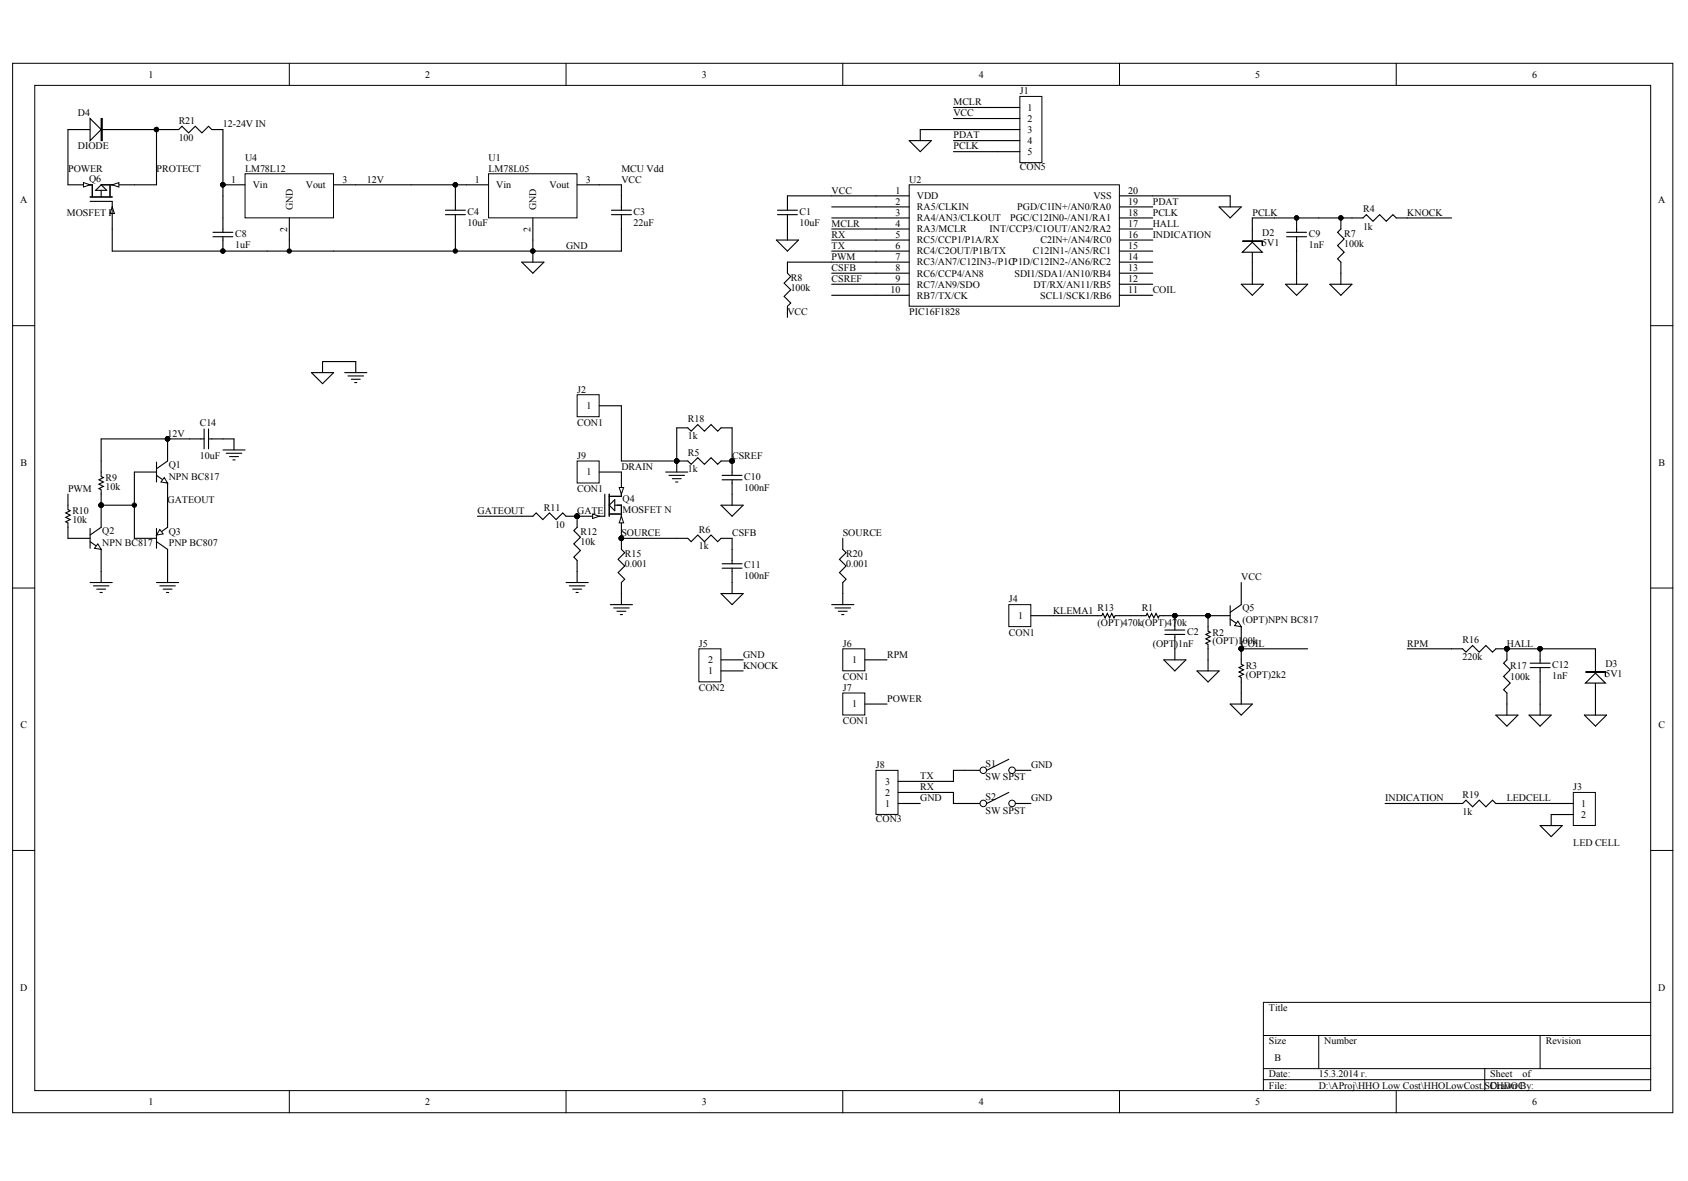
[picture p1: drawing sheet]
<svg xmlns="http://www.w3.org/2000/svg" width="289mm" height="202mm" viewBox="0 0 289 202" stroke-linecap="round" stroke-linejoin="round" font-family="sans-serif">
<defs><g id="words">
<g font-size="1.7">
<text x="25.4" y="13.3">1</text>
<text x="72.8" y="13.3">2</text>
<text x="120.1" y="13.3">3</text>
<text x="167.5" y="13.3">4</text>
<text x="174.6" y="16.1">J1</text>
<text x="214.9" y="13.3">5</text>
<text x="262.2" y="13.3">6</text>
<text x="13.3" y="19.9">D4</text>
<text x="30.6" y="21.3">R21</text>
<text x="38.2" y="21.8">12-24V IN</text>
<text x="163.2" y="19.9">VCC</text>
<text x="163.2" y="18">MCLR</text>
<text x="163.2" y="23.7">PDAT</text>
<text x="175.9" y="19">1</text>
<text x="175.9" y="20.9">2</text>
<text x="175.9" y="22.8">3</text>
<text x="11.6" y="29.4">POWER</text>
<text x="13.3" y="25.6">DIODE</text>
<text x="26.8" y="29.4">PROTECT</text>
<text x="30.6" y="24.1">100</text>
<text x="42" y="27.5">U4</text>
<text x="42" y="29.4">LM78L12</text>
<text x="83.6" y="27.5">U1</text>
<text x="83.6" y="29.4">LM78L05</text>
<text x="106.4" y="29.4">MCU Vdd</text>
<text x="163.2" y="25.6">PCLK</text>
<text x="174.6" y="29.2">CON5</text>
<text x="175.9" y="24.7">4</text>
<text x="175.9" y="26.5">5</text>
<text x="3.4" y="34.8">A</text>
<text x="15.2" y="31.1">Q6</text>
<text x="39.6" y="31.3">1</text>
<text x="43.3" y="32.2">Vin</text>
<text x="50.1" y="36" transform="rotate(-90 50.1 36)">GND</text>
<text x="52.3" y="32.2">Vout</text>
<text x="58.6" y="31.3">3</text>
<text x="62.8" y="31.3">12V</text>
<text x="81.3" y="31.3">1</text>
<text x="84.9" y="32.2">Vin</text>
<text x="91.8" y="36" transform="rotate(-90 91.8 36)">GND</text>
<text x="94" y="32.2">Vout</text>
<text x="100.3" y="31.3">3</text>
<text x="106.4" y="31.3">VCC</text>
<text x="142.3" y="33.2">VCC</text>
<text x="153.3" y="33.2">1</text>
<text x="153.3" y="35">2</text>
<text x="155.6" y="31.3">U2</text>
<text x="157" y="34.1">VDD</text>
<text x="157" y="36">RA5/CLKIN</text>
<text x="174.1" y="36">PGD/C1IN+/AN0/RA0</text>
<text x="187.2" y="34.1">VSS</text>
<text x="193.1" y="35">19</text>
<text x="193.1" y="33.2">20</text>
<text x="197.3" y="35">PDAT</text>
<text x="283.8" y="34.8">A</text>
<text x="11.5" y="36.9">MOSFET P</text>
<text x="40.2" y="40.5">C8</text>
<text x="49.2" y="39.7" transform="rotate(-90 49.2 39.7)">2</text>
<text x="80" y="36.7">C4</text>
<text x="80" y="38.6">10uF</text>
<text x="90.8" y="39.7" transform="rotate(-90 90.8 39.7)">2</text>
<text x="108.4" y="36.7">C3</text>
<text x="108.4" y="38.6">22uF</text>
<text x="136.9" y="36.7">C1</text>
<text x="136.9" y="38.6">10uF</text>
<text x="142.3" y="40.7">RX</text>
<text x="142.3" y="38.8">MCLR</text>
<text x="153.3" y="36.9">3</text>
<text x="153.3" y="38.8">4</text>
<text x="153.3" y="40.7">5</text>
<text x="157" y="37.9">RA4/AN3/CLKOUT</text>
<text x="157" y="39.8">RA3/MCLR</text>
<text x="157" y="41.7">RC5/CCP1/P1A/RX</text>
<text x="169.4" y="39.8">INT/CCP3/C1OUT/AN2/RA2</text>
<text x="172.9" y="37.9">PGC/C12IN0-/AN1/RA1</text>
<text x="178.1" y="41.7">C2IN+/AN4/RC0</text>
<text x="193.1" y="38.8">17</text>
<text x="193.1" y="36.9">18</text>
<text x="193.1" y="40.7">16</text>
<text x="197.3" y="40.7">INDICATION</text>
<text x="197.3" y="38.8">HALL</text>
<text x="197.3" y="36.9">PCLK</text>
<text x="214.4" y="36.9">PCLK</text>
<text x="216.1" y="40.3">D2</text>
<text x="224" y="40.5">C9</text>
<text x="230.1" y="40.5">R7</text>
<text x="233.3" y="36.4">R4</text>
<text x="233.3" y="39.4">1k</text>
<text x="240.9" y="36.9">KNOCK</text>
<text x="40.2" y="42.4">1uF</text>
<text x="96.9" y="42.6">GND</text>
<text x="142.3" y="44.5">PWM</text>
<text x="142.3" y="42.6">TX</text>
<text x="142.3" y="46.4">CSFB</text>
<text x="153.3" y="42.6">6</text>
<text x="153.3" y="44.5">7</text>
<text x="153.3" y="46.4">8</text>
<text x="157" y="43.6">RC4/C2OUT/P1B/TX</text>
<text x="157" y="45.4">RC3/AN7/C12IN3-/P1CP1D/C12IN2-/AN6/RC2</text>
<text x="157" y="47.3">RC6/CCP4/AN8</text>
<text x="173.7" y="47.3">SDI1/SDA1/AN10/RB4</text>
<text x="176.8" y="43.6">C12IN1-/AN5/RC1</text>
<text x="193.1" y="44.5">14</text>
<text x="193.1" y="42.6">15</text>
<text x="193.1" y="46.4">13</text>
<text x="216.1" y="42">5V1</text>
<text x="224" y="42.4">1nF</text>
<text x="230.1" y="42.2">100k</text>
<text x="134.8" y="54">VCC</text>
<text x="135.3" y="48.1">R8</text>
<text x="135.3" y="49.8">100k</text>
<text x="142.3" y="48.3">CSREF</text>
<text x="152.4" y="50.2">10</text>
<text x="153.3" y="48.3">9</text>
<text x="155.6" y="54">PIC16F1828</text>
<text x="157" y="49.2">RC7/AN9/SDO</text>
<text x="157" y="51.1">RB7/TX/CK</text>
<text x="176.9" y="49.2">DT/RX/AN11/RB5</text>
<text x="178" y="51.1">SCL1/SCK1/RB6</text>
<text x="193.1" y="50.2">11</text>
<text x="193.1" y="48.3">12</text>
<text x="197.3" y="50.2">COIL</text>
<text x="98.8" y="67.2">J2</text>
<text x="100.4" y="70">1</text>
<text x="28.7" y="74.8">12V</text>
<text x="34.2" y="72.9">C14</text>
<text x="98.8" y="72.9">CON1</text>
<text x="117.7" y="78">R5</text>
<text x="117.7" y="72.3">R18</text>
<text x="117.7" y="75.1">1k</text>
<text x="3.5" y="79.7">B</text>
<text x="18.1" y="82.3">R9</text>
<text x="18.1" y="83.8">10k</text>
<text x="28.9" y="80">Q1</text>
<text x="28.9" y="82.1">NPN BC817</text>
<text x="34.2" y="78.5">10uF</text>
<text x="98.8" y="78.5">J9</text>
<text x="100.4" y="81.4">1</text>
<text x="106.4" y="80.4">DRAIN</text>
<text x="117.7" y="80.8">1k</text>
<text x="125.3" y="78.5">CSREF</text>
<text x="127.4" y="82.1">C10</text>
<text x="283.9" y="79.7">B</text>
<text x="11.6" y="84.2">PWM</text>
<text x="12.4" y="88">R10</text>
<text x="12.4" y="89.5">10k</text>
<text x="28.7" y="86.1">GATEOUT</text>
<text x="81.7" y="88">GATEOUT</text>
<text x="93.1" y="87.4">R11</text>
<text x="98.8" y="88">GATE</text>
<text x="98.8" y="84.2">CON1</text>
<text x="106.6" y="85.9">Q4</text>
<text x="106.6" y="87.8">MOSFET N</text>
<text x="127.4" y="84">100nF</text>
<text x="17.5" y="91.4">Q2</text>
<text x="17.5" y="93.5">NPN BC817</text>
<text x="28.9" y="91.6">Q3</text>
<text x="28.9" y="93.5">PNP BC807</text>
<text x="95" y="90.4">10</text>
<text x="99.4" y="91.6">R12</text>
<text x="99.4" y="93.3">10k</text>
<text x="106.4" y="91.8">SOURCE</text>
<text x="106.9" y="95.4">R15</text>
<text x="119.6" y="91.2">R6</text>
<text x="119.6" y="94">1k</text>
<text x="125.3" y="91.8">CSFB</text>
<text x="144.3" y="91.8">SOURCE</text>
<text x="144.8" y="95.4">R20</text>
<text x="106.9" y="97.1">0.001</text>
<text x="127.4" y="97.3">C11</text>
<text x="127.4" y="99.1">100nF</text>
<text x="144.8" y="97.1">0.001</text>
<text x="212.5" y="99.3">VCC</text>
<text x="172.7" y="103.1">J4</text>
<text x="174.3" y="105.9">1</text>
<text x="180.3" y="105">KLEMA1 R13</text>
<text x="187.8" y="107.1">(OPT)470k(OPT)470k</text>
<text x="195.4" y="104.6">R1</text>
<text x="212.6" y="104.6">Q5</text>
<text x="212.6" y="106.7">(OPT)NPN BC817</text>
<text x="119.6" y="110.7">J5</text>
<text x="121.2" y="113.5">2</text>
<text x="127.2" y="112.6">GND</text>
<text x="144.3" y="110.7">J6</text>
<text x="145.9" y="113.5">1</text>
<text x="151.8" y="112.6">RPM</text>
<text x="172.7" y="108.8">CON1</text>
<text x="197.3" y="110.7">(OPT)1nF</text>
<text x="203.2" y="108.6">C2</text>
<text x="207.5" y="108.8">R2</text>
<text x="207.5" y="110.3">(OPT)100k</text>
<text x="212.5" y="110.7">COIL</text>
<text x="240.9" y="110.7">RPM</text>
<text x="250.3" y="110.1">R16</text>
<text x="250.3" y="112.9">220k</text>
<text x="257.9" y="110.7">HALL</text>
<text x="119.6" y="118.3">CON2</text>
<text x="121.2" y="115.4">1</text>
<text x="127.2" y="114.5">KNOCK</text>
<text x="144.3" y="118.3">J7</text>
<text x="144.3" y="116.3">CON1</text>
<text x="213.2" y="114.5">R3</text>
<text x="213.2" y="116">(OPT)2k2</text>
<text x="258.5" y="114.5">R17</text>
<text x="258.5" y="116.3">100k</text>
<text x="265.7" y="114.3">C12</text>
<text x="265.7" y="116.2">1nF</text>
<text x="274.8" y="114.1">D3</text>
<text x="274.8" y="115.8">5V1</text>
<text x="3.5" y="124.6">C</text>
<text x="144.3" y="123.9">CON1</text>
<text x="145.9" y="121.1">1</text>
<text x="151.8" y="120.1">POWER</text>
<text x="283.9" y="124.6">C</text>
<text x="149.9" y="131.5">J8</text>
<text x="168.7" y="131.3">S1</text>
<text x="176.5" y="131.5">GND</text>
<text x="151.5" y="136.2">2</text>
<text x="151.5" y="134.3">3</text>
<text x="157.5" y="135.3">RX</text>
<text x="157.5" y="133.4">TX</text>
<text x="157.5" y="137.2">GND</text>
<text x="168.7" y="133.6">SW SPST</text>
<text x="168.7" y="137">S2</text>
<text x="176.5" y="137.2">GND</text>
<text x="237.1" y="137.2">INDICATION</text>
<text x="250.3" y="136.6">R19</text>
<text x="257.9" y="137.2">LEDCELL</text>
<text x="269.3" y="135.3">J3</text>
<text x="149.9" y="140.7">CON3</text>
<text x="151.5" y="138.1">1</text>
<text x="168.7" y="139.2">SW SPST</text>
<text x="250.3" y="139.4">1k</text>
<text x="270.6" y="138.1">1</text>
<text x="270.6" y="140">2</text>
<text x="269.3" y="144.7">LED CELL</text>
<text x="3.4" y="169.5">D</text>
<text x="217.2" y="173.1">Title</text>
<text x="283.8" y="169.5">D</text>
<text x="217.2" y="178.8">Size</text>
<text x="226.7" y="178.8">Number</text>
<text x="264.6" y="178.8">Revision</text>
<text x="217.2" y="184.4">Date:</text>
<text x="218.1" y="181.6">B</text>
<text x="225.7" y="184.4">15.3.2014 г.</text>
<text x="255.1" y="184.4">Sheet</text>
<text x="260.6" y="184.4">of</text>
<text x="25.4" y="189.2">1</text>
<text x="72.8" y="189.2">2</text>
<text x="120.1" y="189.2">3</text>
<text x="167.5" y="189.2">4</text>
<text x="214.9" y="189.2">5</text>
<text x="217.2" y="186.3">File:</text>
<text x="225.7" y="186.3">D:\AProj\HHO Low Cost\HHOLowCost.SCHDOC</text>
<text x="255.1" y="186.3">Drawn By:</text>
<text x="262.2" y="189.2">6</text>
</g>
</g></defs>
<g fill="#fff" stroke="#000" stroke-width=".17">
<path d="M2.2 10.8h284.1v179.7h-284.1z"/>
<path d="M5.9 14.6h276.6v172.1h-276.6z"/>
</g>
<g fill="none" stroke="#000" stroke-width=".17">
<path d="M49.5 10.8v3.8M96.9 10.8v3.8M144.3 10.8v3.8M191.6 10.8v3.8M239 10.8v3.8M2.2 55.7h3.7M282.6 55.7h3.7M2.2 100.7h3.7M282.6 100.7h3.7M2.2 145.6h3.7M282.6 145.6h3.7M216.2 177.2h66.4"/>
<path d="M225.7 177.2v5.7M263.6 177.2v5.7M282.6 171.6h-66.4v15.1M49.5 186.7v3.8M96.9 186.7v3.8M144.3 186.7v3.8M191.6 186.7v3.8M216.2 182.9h66.4M216.2 184.8h66.4M239 186.7v3.8M254.1 182.9v3.8"/>
</g>
<circle cx="91.2" cy="43" r=".37" fill="#000" stroke="#000" stroke-width=".17"/>
<path d="M98.8 88.4h3.8" fill="none" stroke="#000" stroke-width=".19"/>
<path d="M101.4 88l1.2 .4-1.2 .3z" fill="#fff" stroke="#000" stroke-width=".17"/>
<circle cx="98.8" cy="88.4" r=".37" fill="#000" stroke="#000" stroke-width=".17"/>
<path d="M106.4 80.8v3.8" fill="none" stroke="#000" stroke-width=".19"/>
<path d="M106 83.4h.7l-.3 1.2z" fill="#fff" stroke="#000" stroke-width=".17"/>
<path d="M106.4 88.4v3.7" fill="none" stroke="#000" stroke-width=".19"/>
<path d="M106.4 88.4l.3 1.1h-.7z" fill="#fff" stroke="#000" stroke-width=".17"/>
<g fill="#000" stroke="#000" stroke-width=".17">
<circle cx="98.8" cy="88.4" r=".37"/>
<circle cx="106.4" cy="92.1" r=".37"/>
</g>
<path d="M89.3 88.4h1.9l.6-.6 1.1 1.1 1.1-1.1 1.2 1.1 1.1-1.1 .6 .6h1.9M103.5 84.6v3.8h-.9M104.3 84.6v3.8M104.3 88h2.1M104.3 86.5l.9-1v1.9zM105.2 86.5h1.2v1.9M106.4 84.6v.4h-2.1" fill="none" stroke="#000" stroke-width=".19"/>
<path d="M155.6 31.6h36v20.8h-36z" fill="#fff" stroke="#000" stroke-width=".17"/>
<g fill="none" stroke="#000" stroke-width=".19">
<path d="M142.4 33.5h13.2M142.4 39.2h13.2M149.9 35.4h5.7M149.9 37.3h5.7M191.6 33.5h5.7M191.6 35.4h5.7M191.6 37.3h5.7M191.6 39.2h5.7M142.4 41.1h13.2M142.4 43h13.2M142.4 44.9h13.2M149.9 46.8h5.7"/>
<path d="M149.9 48.7h5.7M149.9 50.5h5.7M191.6 41.1h5.7M191.6 43h5.7M191.6 44.9h5.7M191.6 46.8h5.7M191.6 48.7h5.7M191.6 50.5h5.7M115.8 92.1h1.9l.6 .6 1.1-1.1 1.2 1.1 1.1-1.1 1.1 1.1 .6-.6h1.9M123.6 97.2h3.4M123.6 96.5h3.4M125.3 94v2.5"/>
<path d="M125.3 97.2v2.5"/>
</g>
<path d="M174.6 16.5h3.7v11.3h-3.7z" fill="#fff" stroke="#000" stroke-width=".17"/>
<g fill="none" stroke="#000" stroke-width=".19">
<path d="M163.2 18.4h11.4M142.4 37.3h7.5M142.4 35.4h7.5M157.5 22.2h17.1M163.2 20.3h11.4M163.2 24.1h11.4M163.2 26h11.4M214.4 37.3h3.7M220.2 39.8h3.4M221.9 37.3v2.5M229.5 37.3v1.9l-.6 .6 1.2 1.1-1.2 1.1 1.2 1.2-1.2 1.1 .6 .6v1.9M231.4 37.3h1.9l.6-.6 1.1 1.2 1.1-1.2 1.2 1.2 1.1-1.2 .6 .6h9.5"/>
<path d="M220.2 40.5h3.4M221.9 40.5v2.5M98.8 88.4v1.9l-.6 .5 1.2 1.2-1.2 1.1 1.2 1.1-1.2 1.2 .6 .5v1.9M248.5 137.5h1.9l.5-.5 1.2 1.1 1.1-1.1 1.1 1.1 1.2-1.1 .5 .5h9.5"/>
</g>
<g fill="#000" stroke="#000" stroke-width=".17">
<circle cx="221.9" cy="37.3" r=".37"/>
<circle cx="229.5" cy="37.3" r=".37"/>
<circle cx="98.8" cy="88.4" r=".37"/>
</g>
<path d="M269.3 135.6h3.8v5.7h-3.8z" fill="#fff" stroke="#000" stroke-width=".17"/>
<g fill="none" stroke="#000" stroke-width=".19">
<path d="M134.8 33.5h7.6M155.6 24.1h3.8l-1.9 1.9zM157.5 22.2v1.9M197.3 33.5h13.3v1.9M208.7 35.4h3.8l-1.9 1.9zM218.1 37.3h13.3M142.4 44.9h-7.6v1.9l.5 .5-1.1 1.2 1.1 1.1-1.1 1.1 1.1 1.2-.5 .5v1.9M142.4 46.8h7.5M142.4 48.7h7.5M142.4 50.5h7.5M220 48.7h3.8l-1.9 1.8zM221.9 43v5.7"/>
<path d="M227.6 48.7h3.8l-1.9 1.8zM229.5 46.8v1.9M26.8 79.1v3.4M28.7 75.1v3.8l-1.9 1.3M32.5 75.1h2.4M34.9 73.4v3.4M35.7 75.1h2.5M35.7 73.4v3.4M106.4 78.9h11.3l.6 .6 1.1-1.2 1.2 1.2 1.1-1.2 1.1 1.2 .6-.6h1.9v2.5M23 80.8h3.8M26.8 81.4l1.9 1.3v3.8M115.8 92.1h-9.4v1.9l.5 .6-1.1 1.1 1.1 1.2-1.1 1.1 1.1 1.1-.5 .6v1.9"/>
<path d="M123.4 86.5h3.8l-1.9 1.9zM123.6 82.1h3.4M123.6 81.4h3.4M125.3 82.1v4.4M125.3 99.7v1.9M123.4 101.6h3.8l-1.9 1.9zM240.9 111.1h9.5l.5 .5 1.2-1.1 1.1 1.1 1.1-1.1 1.2 1.1 .5-.5h7.6v2.4M257.9 111.1v1.8l-.5 .6 1.1 1.1-1.1 1.2 1.1 1.1-1.1 1.1 .5 .6v3.8M261.9 114.3h3.4M261.9 113.5h3.4M263.6 114.3v6.2M237.1 137.5h11.4"/>
<path d="M256 122.4h3.8l-1.9 1.9zM265.5 137.5h3.8M269.3 139.4h-3.8v1.9M263.6 141.3h3.8l-1.9 1.9z"/>
</g>
<g fill="#000" stroke="#000" stroke-width=".17">
<circle cx="28.7" cy="75.1" r=".37"/>
<circle cx="115.8" cy="78.9" r=".37"/>
<circle cx="125.3" cy="78.9" r=".37"/>
<circle cx="98.8" cy="88.4" r=".37"/>
<circle cx="106.4" cy="92.1" r=".37"/>
<circle cx="257.9" cy="111" r=".37"/>
<circle cx="263.6" cy="111" r=".37"/>
</g>
<path d="M28.1 81.7l.6 1-1.2-.2z" fill="#fff" stroke="#000" stroke-width=".17"/>
<circle cx="28.7" cy="75.1" r=".37" fill="#000" stroke="#000" stroke-width=".17"/>
<path d="M23 92.1h3.8M26.8 92.7l1.9 1.3v3.8M26.8 90.4v3.4M28.7 86.5v3.8l-1.3 .9" fill="none" stroke="#000" stroke-width=".19"/>
<path d="M27.4 90.6l.5 .8-1.1 .2z" fill="#fff" stroke="#000" stroke-width=".17"/>
<path d="M11.6 84.6v2.6l.4 .2-.7 .4 .7 .4-.7 .4 .7 .3-.7 .4 .3 .2v2.6h3.8M15.4 92.7l1.9 1.3v3.8M15.4 90.4v3.4M23 80.8v11.3M23 86.5h-5.7v3.8l-1.9 1.3" fill="none" stroke="#000" stroke-width=".19"/>
<g fill="#000" stroke="#000" stroke-width=".17">
<circle cx="28.7" cy="75.1" r=".37"/>
<circle cx="17.3" cy="86.5" r=".37"/>
<circle cx="23" cy="86.5" r=".37"/>
</g>
<path d="M16.7 93.1l.6 .9-1.1-.2z" fill="#fff" stroke="#000" stroke-width=".17"/>
<g fill="#000" stroke="#000" stroke-width=".17">
<circle cx="28.7" cy="75.1" r=".37"/>
<circle cx="115.8" cy="78.9" r=".37"/>
<circle cx="125.3" cy="78.9" r=".37"/>
<circle cx="17.3" cy="86.5" r=".37"/>
</g>
<path d="M28.7 75.1h-11.4v6.5l.4 .1-.8 .4 .8 .4-.8 .4 .8 .4-.8 .3 .4 .2v2.7M115.8 78.9v-5.7h1.9l.6 .6 1.1-1.1 1.2 1.1 1.1-1.1 1.1 1.1 .6-.6h1.9v5.7M125.3 92.1v1.9M144.3 92.1v1.9l.5 .6-1.1 1.1 1.1 1.2-1.1 1.1 1.1 1.1-.5 .6v1.9" fill="none" stroke="#000" stroke-width=".19"/>
<path d="M41.9 29.7h15.2v7.6h-15.2z" fill="#fff" stroke="#000" stroke-width=".17"/>
<path d="M38.2 31.6h3.7M49.5 37.3v3.8M57.1 31.6h22.7M76.2 36.7h3.4M76.2 36h3.4M77.9 31.6v4.4M77.9 36.7v6.3M102.6 31.6h3.8v4.4M104.7 36.7h3.4M104.7 36h3.4M106.4 36.7v6.3h-49.3M91.2 41.1v1.9" fill="none" stroke="#000" stroke-width=".19"/>
<g fill="#000" stroke="#000" stroke-width=".17">
<circle cx="38.1" cy="31.6" r=".37"/>
<circle cx="77.9" cy="31.6" r=".37"/>
<circle cx="77.9" cy="43" r=".37"/>
<circle cx="91.2" cy="43" r=".37"/>
</g>
<path d="M83.6 29.7h15.2v7.6h-15.2z" fill="#fff" stroke="#000" stroke-width=".17"/>
<path d="M19.2 35.4v3.8M79.8 31.6h3.8M91.2 37.3v3.8M98.8 31.6h3.8M89.3 44.9h3.8l-1.9 1.9zM91.2 43v1.9" fill="none" stroke="#000" stroke-width=".19"/>
<path d="M19.2 35.4l.4 1.1h-.8z" fill="#fff" stroke="#000" stroke-width=".17"/>
<path d="M11.6 31.6h3.8" fill="none" stroke="#000" stroke-width=".19"/>
<path d="M14.3 31.3l1.1 .3-1.1 .4z" fill="#fff" stroke="#000" stroke-width=".17"/>
<path d="M19.2 31.6h3.8" fill="none" stroke="#000" stroke-width=".19"/>
<path d="M19.2 31.6l1.1-.3v.7z" fill="#fff" stroke="#000" stroke-width=".17"/>
<g fill="none" stroke="#000" stroke-width=".19">
<path d="M11.6 22.2v9.4M15.4 33.7h3.8M15.4 31.6h.4v2.1M15.4 34.5h3.8v.9M16.4 32.6l.9-1 1 1zM17.3 31.6h1.9M17.3 32.6v1.1M18.8 31.6v2.1M19.2 39.2v3.8h37.9M23 31.6h3.8v-9.4h3.8l.5-.6 1.2 1.1 1.1-1.1 1.2 1.1 1.1-1.1 .6 .6h1.9v17.6M36.5 39.8h3.4M36.5 40.5h3.4"/>
<path d="M38.2 40.5v2.5M49.5 41.1v1.9"/>
</g>
<g fill="#000" stroke="#000" stroke-width=".17">
<circle cx="26.8" cy="22.2" r=".37"/>
<circle cx="38.1" cy="31.6" r=".37"/>
<circle cx="38.1" cy="43" r=".37"/>
<circle cx="49.5" cy="43" r=".37"/>
</g>
<path d="M119.6 111.1h3.8v5.6h-3.8z" fill="#fff" stroke="#000" stroke-width=".17"/>
<path d="M123.4 114.8h3.8M123.4 112.9h3.8" fill="none" stroke="#000" stroke-width=".19"/>
<path d="M144.3 118.6h3.7v3.8h-3.7z" fill="#fff" stroke="#000" stroke-width=".17"/>
<path d="M148 120.5h3.8" fill="none" stroke="#000" stroke-width=".19"/>
<path d="M144.3 111.1h3.7v3.7h-3.7z" fill="#fff" stroke="#000" stroke-width=".17"/>
<path d="M148 112.9h3.8" fill="none" stroke="#000" stroke-width=".19"/>
<path d="M98.8 67.6h3.8v3.7h-3.8z" fill="#fff" stroke="#000" stroke-width=".17"/>
<path d="M102.6 69.5h3.8" fill="none" stroke="#000" stroke-width=".19"/>
<path d="M98.8 78.9h3.8v3.8h-3.8z" fill="#fff" stroke="#000" stroke-width=".17"/>
<g fill="none" stroke="#000" stroke-width=".19">
<path d="M53.3 63.8h3.8l-1.9 1.9zM55.2 63.8v-1.9h5.7v1.9M59 63.8h3.8M59.6 64.3h2.6M60.1 64.9h1.5M60.7 65.5h.4M106.4 69.5v9.4M115.8 78.9v1.9M15.4 99.7h3.8M17.3 97.8v1.9M26.8 99.7h3.8M28.7 97.8v1.9"/>
<path d="M96.9 99.7h3.8M98.8 97.8v1.9M102.6 80.8h3.8M113.9 80.8h3.8M114.5 81.4h2.7M115.1 81.9h1.5M115.6 82.5h.4M16 100.3h2.6M16.6 100.8h1.5M17.1 101.4h.4M27.4 100.3h2.6M27.9 100.8h1.5"/>
<path d="M28.5 101.4h.4M97.5 100.3h2.6M98 100.8h1.5M98.6 101.4h.4M104.5 103.5h3.8M105 104.1h2.7M105.6 104.6h1.5M106.2 105.2h.4M106.4 101.6v1.9M142.4 103.5h3.7M142.9 104.1h2.7M143.5 104.6h1.5"/>
<path d="M144.1 105.2h.3M144.3 101.6v1.9M165.1 131.9h3.8"/>
</g>
<circle cx="115.8" cy="78.9" r=".37" fill="#000" stroke="#000" stroke-width=".17"/>
<circle cx="168.3" cy="131.8" r=".56" fill="#fff" stroke="#000" stroke-width=".17"/>
<path d="M172.7 131.9h3.8" fill="none" stroke="#000" stroke-width=".19"/>
<circle cx="173.2" cy="131.8" r=".56" fill="#fff" stroke="#000" stroke-width=".17"/>
<path d="M165.1 137.5h3.8M172.7 130l-3.8 1.9" fill="none" stroke="#000" stroke-width=".19"/>
<circle cx="168.3" cy="137.5" r=".56" fill="#fff" stroke="#000" stroke-width=".17"/>
<path d="M172.7 137.5h3.8" fill="none" stroke="#000" stroke-width=".19"/>
<circle cx="173.2" cy="137.5" r=".56" fill="#fff" stroke="#000" stroke-width=".17"/>
<path d="M214.4 37.3v9.5M157.5 135.6h5.7v1.9h1.9M165.1 131.9h-1.9v1.8h-5.7M172.7 135.6l-3.8 1.9" fill="none" stroke="#000" stroke-width=".19"/>
<g fill="#fff" stroke="#000" stroke-width=".19">
<path d="M212.6 43.2l1.8-1.7 1.7 1.7z"/>
<path d="M212.6 41.3h3.5v.7v-.7z" fill-rule="evenodd"/>
</g>
<path d="M212.5 48.7h3.7l-1.8 1.8zM214.4 46.8v1.9M273.1 111.1v9.4" fill="none" stroke="#000" stroke-width=".19"/>
<g fill="#fff" stroke="#000" stroke-width=".19">
<path d="M271.4 116.9l1.7-1.7 1.7 1.7z"/>
<path d="M271.4 115h3.4v.8v-.8z" fill-rule="evenodd"/>
</g>
<g fill="none" stroke="#000" stroke-width=".19">
<path d="M11.6 22.2h9.5M28.7 75.1h3.8M38.2 77h3.7M38.2 75.1h1.9v1.9M38.7 77.6h2.7M39.3 78.2h1.5M39.9 78.7h.3M81.7 88.4h7.6M263.6 111.1h9.5M261.7 122.4h3.8l-1.9 1.9zM263.6 120.5v1.9M271.2 122.4h3.8l-1.9 1.9z"/>
<path d="M273.1 120.5v1.9"/>
</g>
<g fill="#000" stroke="#000" stroke-width=".17">
<circle cx="28.7" cy="75.1" r=".37"/>
<circle cx="263.6" cy="111" r=".37"/>
</g>
<g fill="#fff" stroke="#000" stroke-width=".19">
<path d="M15.4 20.3l1.9 1.9-1.9 1.9z"/>
<path d="M17.3 20.3h.2v3.8h-.2z" fill-rule="evenodd"/>
</g>
<path d="M21.1 22.2h5.7" fill="none" stroke="#000" stroke-width=".19"/>
<circle cx="26.8" cy="22.2" r=".37" fill="#000" stroke="#000" stroke-width=".17"/>
<path d="M149.9 131.9h3.8v7.5h-3.8z" fill="#fff" stroke="#000" stroke-width=".17"/>
<path d="M133.1 36.7h3.4M133.1 36h3.4M134.8 33.5v2.5M134.8 36.7v4.4M132.9 41.1h3.8l-1.9 1.9zM212.5 99.7v3.8l-1.9 1.3M206.8 105.4h3.8M210.6 105.9l1.9 1.4v3.8M210.6 103.7v3.4M153.7 137.5h3.8M153.7 135.6h3.8M153.7 133.7h3.8" fill="none" stroke="#000" stroke-width=".19"/>
<g fill="#000" stroke="#000" stroke-width=".17">
<circle cx="206.8" cy="105.4" r=".37"/>
<circle cx="212.4" cy="111" r=".37"/>
</g>
<path d="M211.9 106.3l.6 1-1.2-.2z" fill="#fff" stroke="#000" stroke-width=".17"/>
<g fill="#000" stroke="#000" stroke-width=".17">
<circle cx="201.1" cy="105.4" r=".37"/>
<circle cx="206.8" cy="105.4" r=".37"/>
<circle cx="212.4" cy="111" r=".37"/>
</g>
<path d="M193.5 105.4h2.7l.2-.4 .3 .8 .4-.8 .4 .8 .4-.8 .3 .8 .2-.4h2.7M204.9 114.8h3.8l-1.9 1.9zM206.8 105.4v2.6l.4 .2-.8 .4 .8 .4-.8 .4 .8 .3-.8 .4 .4 .2v4.5M212.5 111.1v2.6l.3 .2-.7 .4 .7 .3-.7 .4 .7 .4-.7 .4 .4 .2v4.5M210.6 120.5h3.8l-1.9 1.9z" fill="none" stroke="#000" stroke-width=".19"/>
<path d="M172.7 103.5h3.7v3.8h-3.7z" fill="#fff" stroke="#000" stroke-width=".17"/>
<path d="M176.5 105.4h12.1l.2-.4 .4 .8 .3-.8 .4 .8 .4-.8 .4 .8 .2-.4h2.6M199.2 112.9h3.8l-1.9 1.9zM199.4 108.6h3.4M199.4 107.8h3.4M201.1 108.6v4.3M206.8 105.4h-5.7v2.4M212.5 111.1h11.3" fill="none" stroke="#000" stroke-width=".19"/>
<g fill="#000" stroke="#000" stroke-width=".17">
<circle cx="201.1" cy="105.4" r=".37"/>
<circle cx="206.8" cy="105.4" r=".37"/>
<circle cx="212.4" cy="111" r=".37"/>
</g>
<use href="#words"/>
</svg>
